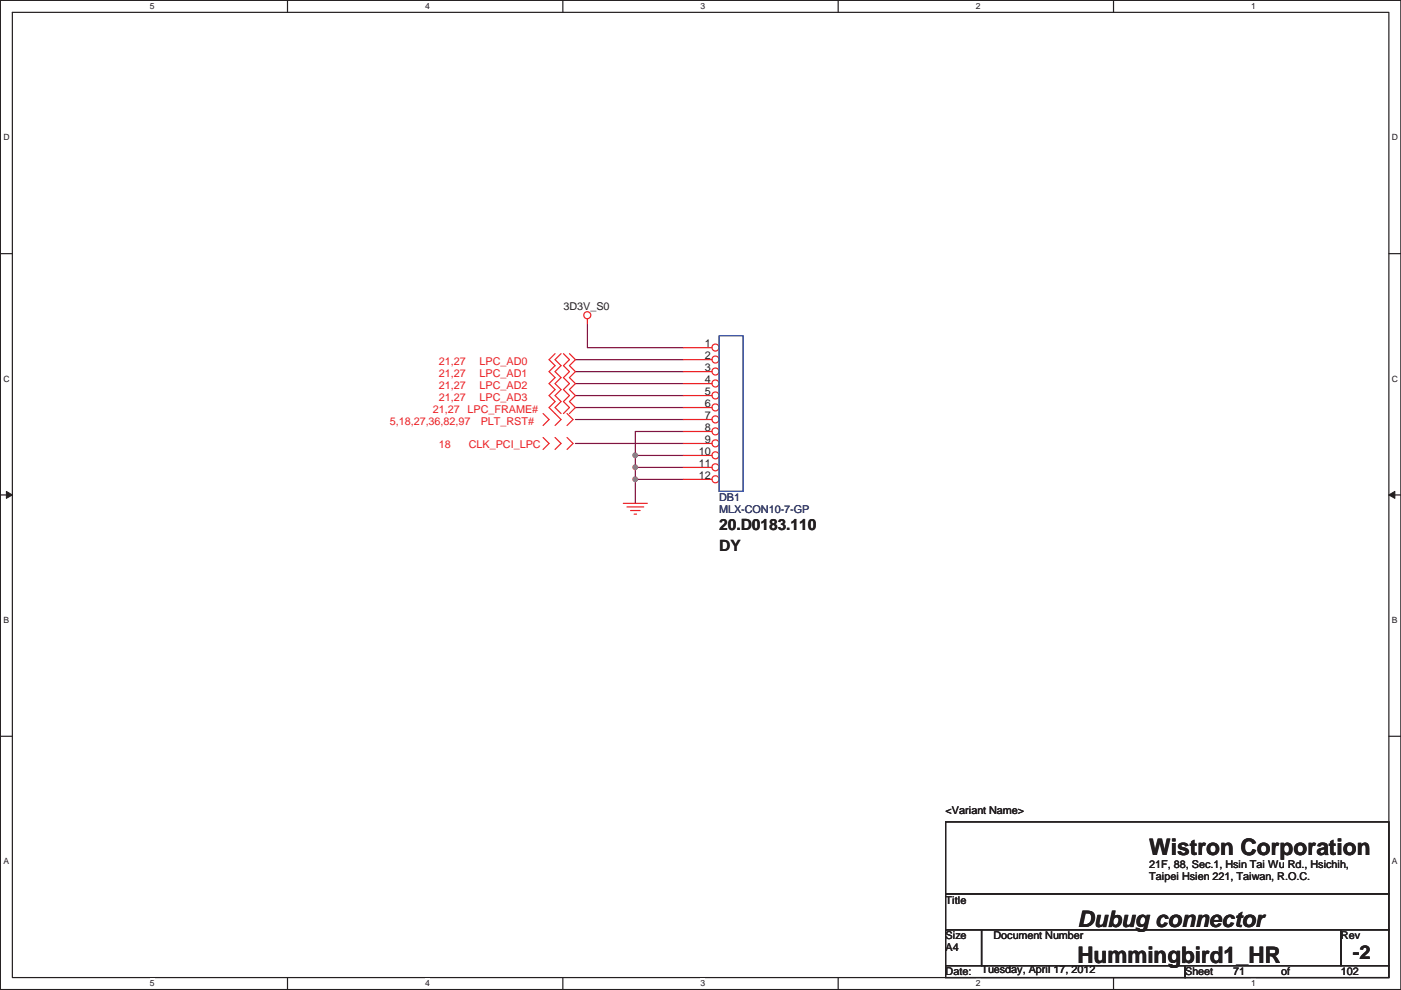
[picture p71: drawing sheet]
<svg xmlns="http://www.w3.org/2000/svg" width="297mm" height="210mm" viewBox="0 0 297 210" stroke-linecap="round" stroke-linejoin="round" font-family="sans-serif">
<defs><g id="words">
<g font-size="4.8" fill="#231f20">
<text x="243.7" y="181.4">Wistron Corporation</text>
<text x="228.4" y="196.6">Dubug connector</text>
<text x="228.4" y="204.2">Hummingbird1_HR</text>
</g>
<text font-size="4.1" fill="#231f20" x="286.8" y="203.5">-2</text>
<g font-size="3.3" fill="#231f20">
<text x="152.5" y="112.4">20.D0183.110</text>
<text x="152.5" y="117">DY</text>
</g>
<g font-size="2.3" fill="#231f20">
<text x="119.5" y="65.7">3D3V_S0</text>
<text x="149.4" y="73.7">1</text>
<text x="149.4" y="76.2">2</text>
<text x="149.4" y="78.8">3</text>
<text x="149.4" y="81.3">4</text>
<text x="149.4" y="83.9">5</text>
<text x="149.4" y="86.4">6</text>
<text x="149.4" y="88.9">7</text>
<text x="149.4" y="91.5">8</text>
<text x="149.4" y="94">9</text>
<text x="148.2" y="96.6">10</text>
<text x="148.2" y="99.1">11</text>
<text x="148.2" y="101.6">12</text>
<text x="200.5" y="172.6">&lt;Variant Name&gt;</text>
<text x="243.7" y="184">21F, 88, Sec.1, Hsin Tai Wu Rd., Hsichih,</text>
<text x="200.5" y="191.6">Title</text>
<text x="243.7" y="186.7">Taipei Hsien 221, Taiwan, R.O.C.</text>
<text x="200.5" y="199.3">Size</text>
<text x="200.5" y="201.8">A4</text>
<text x="210.6" y="199.3">Document Number</text>
<text x="284.3" y="199.3">Rev</text>
<text x="200.5" y="206.9">Date:</text>
<text x="208.1" y="206.4">Tuesday, April 17, 2012</text>
<text x="251.3" y="206.9">Sheet</text>
<text x="261.4" y="206.9">71</text>
<text x="271.6" y="206.9">of</text>
<text x="284.3" y="206.9">102</text>
</g>
<g font-size="2.3" fill="#ed2024">
<text x="93" y="77.3">21,27</text>
<text x="101.7" y="77.3">LPC_AD0</text>
<text x="93" y="79.9">21,27</text>
<text x="93" y="82.4">21,27</text>
<text x="101.7" y="79.9">LPC_AD1</text>
<text x="101.7" y="82.4">LPC_AD2</text>
<text x="91.8" y="87.5">21,27</text>
<text x="93" y="85">21,27</text>
<text x="99.1" y="87.5">LPC_FRAME#</text>
<text x="101.7" y="85">LPC_AD3</text>
<text x="82.6" y="90">5,18,27,36,82,97</text>
<text x="93" y="95.1">18</text>
<text x="99.4" y="95.1">CLK_PCI_LPC</text>
<text x="101.9" y="90">PLT_RST#</text>
</g>
<g font-size="2.3" fill="#282973">
<text x="152.5" y="106.3">DB1</text>
<text x="152.5" y="108.8">MLX-CON10-7-GP</text>
</g>
<g font-size="1.8" fill="#231f20">
<text x="31.8" y="1.9">5</text>
<text x="90.1" y="1.9">4</text>
<text x="148.5" y="1.9">3</text>
<text x="206.9" y="1.9">2</text>
<text x="265.3" y="1.9">1</text>
<text x=".7" y="29.8">D</text>
<text x="295.1" y="29.8">D</text>
<text x=".7" y="81">C</text>
<text x="295.1" y="81">C</text>
<text x=".7" y="132.2">B</text>
<text x="295.1" y="132.2">B</text>
<text x=".7" y="183.3">A</text>
<text x="295.1" y="183.3">A</text>
<text x="31.8" y="209.2">5</text>
<text x="90.1" y="209.2">4</text>
<text x="148.5" y="209.2">3</text>
<text x="206.9" y="209.2">2</text>
<text x="265.3" y="209.2">1</text>
</g>
</g></defs>
<path d="M.1 .1h296.9v209.8h-296.9zM2.6 2.6h291.9v204.7h-291.9z" fill="none" stroke="#231f20" stroke-width=".25"/>
<g fill="#fff">
<path d="M31.8 .3h1v2h-1z"/>
<path d="M31.8 207.6h1v2h-1z"/>
</g>
<path d="M61 .1v2.5M61 207.3v2.6" fill="none" stroke="#231f20" stroke-width=".25"/>
<g fill="#fff">
<path d="M90.1 .3h1v2h-1z"/>
<path d="M90.1 207.6h1v2h-1z"/>
</g>
<path d="M119.3 .1v2.5M119.3 207.3v2.6" fill="none" stroke="#231f20" stroke-width=".25"/>
<g fill="#fff">
<path d="M148.5 .3h1v2h-1z"/>
<path d="M148.5 207.6h1v2h-1z"/>
</g>
<path d="M177.7 .1v2.5M177.7 207.3v2.6" fill="none" stroke="#231f20" stroke-width=".25"/>
<g fill="#fff">
<path d="M206.9 .3h1v2h-1z"/>
<path d="M206.9 207.6h1v2h-1z"/>
</g>
<path d="M236.1 .1v2.5M236.1 207.3v2.6" fill="none" stroke="#231f20" stroke-width=".25"/>
<g fill="#fff">
<path d="M265.3 .3h.9v2h-.9z"/>
<path d="M265.3 207.6h.9v2h-.9z"/>
<path d="M.7 28.2h1.3v2h-1.3z"/>
<path d="M295.1 28.2h1.3v2h-1.3z"/>
<path d="M.7 79.4h1.3v2h-1.3z"/>
<path d="M295.1 79.4h1.3v2h-1.3z"/>
</g>
<path d="M.1 53.8h2.5M294.5 53.8h2.5" fill="none" stroke="#231f20" stroke-width=".25"/>
<g fill="#fff">
<path d="M.7 130.6h1.2v1.9h-1.2z"/>
<path d="M295.1 130.6h1.2v1.9h-1.2z"/>
</g>
<path d="M.1 105h2.5M294.5 105h2.5" fill="none" stroke="#231f20" stroke-width=".25"/>
<path d="M1.4 104.2l1.2 .8-1.2 .7z" fill="#231f20"/>
<path d="M1.4 104.2l1.2 .8-1.2 .7z" fill="none" stroke="#231f20" stroke-width=".21"/>
<path d="M294.5 105l1.2-.8v1.5z" fill="#231f20"/>
<path d="M294.5 105l1.2-.8v1.5z" fill="none" stroke="#231f20" stroke-width=".21"/>
<g fill="#fff">
<path d="M.7 181.7h1.2v2h-1.2z"/>
<path d="M295.1 181.7h1.2v2h-1.2z"/>
</g>
<path d="M.1 156.2h2.5M294.5 156.2h2.5" fill="none" stroke="#231f20" stroke-width=".25"/>
<path d="M134.7 99.1v2.6" fill="none" stroke="#7f1442" stroke-width=".25"/>
<circle cx="134.7" cy="101.7" r=".49" fill="#b9529f"/>
<circle cx="134.7" cy="101.7" r=".49" fill="none" stroke="#b9529f" stroke-width=".25"/>
<path d="M134.7 99.1h10.2" fill="none" stroke="#7f1442" stroke-width=".25"/>
<circle cx="134.7" cy="99.1" r=".49" fill="#b9529f"/>
<circle cx="134.7" cy="99.1" r=".49" fill="none" stroke="#b9529f" stroke-width=".25"/>
<path d="M124.5 73.7h20.4M122 89h22.9M144.9 96.6h-10.2v2.5" fill="none" stroke="#7f1442" stroke-width=".25"/>
<circle cx="134.7" cy="96.6" r=".49" fill="#b9529f"/>
<circle cx="134.7" cy="96.6" r=".49" fill="none" stroke="#b9529f" stroke-width=".25"/>
<path d="M122 78.8h22.9M122 76.3h22.9M124.5 68.7v5M122 94.1h22.9M122 81.4h22.9M122 83.9h22.9M122 86.4h22.9M144.9 91.5h-10.2v5.1M144.9 101.7h-10.2v5.1" fill="none" stroke="#7f1442" stroke-width=".25"/>
<g fill="none" stroke="#ed2024" stroke-width=".25">
<path d="M117.7 75l-1.3 1.3 1.3 1.3-1.3 1.2 1.3 1.3-1.3 1.3 1.3 1.2-1.3 1.3 1.3 1.3-1.3 1.2 2.6 2.6-1.3 1.3M119 75l-1.3 1.3 1.3 1.3-1.3 1.2 1.3 1.3-1.3 1.3 1.3 1.2-1.3 1.3 1.3 1.3-1.3 1.2 1.3 1.3M119.5 75l1.2 1.3-1.2 1.3 1.2 1.2-1.2 1.3 1.2 1.3-1.2 1.2 1.2 1.3-1.2 1.3 1.2 1.2-1.2 1.3M120.7 75l1.3 1.3-1.3 1.3 1.3 1.2-1.3 1.3 1.3 1.3-1.3 1.2 1.3 1.3-1.3 1.3 1.3 1.2-1.3 1.3M124.5 67.6v1.1M115.1 87.7l1.3 1.3-1.3 1.3M115.1 92.8l1.3 1.3-1.3 1.2M117.7 92.8l1.3 1.3-1.3 1.2M120.2 87.7l1.3 1.3-1.3 1.3M120.2 92.8l1.3 1.3-1.3 1.2M132.2 106.8h5M132.9 107.5h3.6"/>
<path d="M133.7 108.3h2M134.4 109h.6"/>
<circle cx="124.5" cy="66.9" r=".75"/>
</g>
<path d="M200.5 174.3h94v15.3h-94zM200.5 189.6h94v7.6h-94zM200.5 197.2h7.6v7.6h-7.6zM208.1 197.2h76.2v7.6h-76.2zM284.3 197.2h10.2v7.6h-10.2zM200.5 204.8h50.8v2.5h-50.8zM251.3 204.8h43.2v2.5h-43.2z" fill="none" stroke="#231f20" stroke-width=".25"/>
<circle cx="151.7" cy="73.7" r=".75" fill="#fff"/>
<g fill="none" stroke="#ed2024" stroke-width=".25">
<path d="M144.9 73.7h6.1"/>
<circle cx="151.7" cy="73.7" r=".75"/>
</g>
<circle cx="151.7" cy="76.3" r=".75" fill="#fff"/>
<g fill="none" stroke="#ed2024" stroke-width=".25">
<path d="M144.9 76.3h6.1"/>
<circle cx="151.7" cy="76.3" r=".75"/>
</g>
<circle cx="151.7" cy="78.8" r=".75" fill="#fff"/>
<g fill="none" stroke="#ed2024" stroke-width=".25">
<path d="M144.9 78.8h6.1"/>
<circle cx="151.7" cy="78.8" r=".75"/>
</g>
<circle cx="151.7" cy="81.3" r=".75" fill="#fff"/>
<g fill="none" stroke="#ed2024" stroke-width=".25">
<path d="M144.9 81.4h6.1"/>
<circle cx="151.7" cy="81.3" r=".75"/>
</g>
<circle cx="151.7" cy="83.9" r=".75" fill="#fff"/>
<g fill="none" stroke="#ed2024" stroke-width=".25">
<path d="M144.9 83.9h6.1"/>
<circle cx="151.7" cy="83.9" r=".75"/>
</g>
<circle cx="151.7" cy="86.4" r=".75" fill="#fff"/>
<g fill="none" stroke="#ed2024" stroke-width=".25">
<path d="M144.9 86.4h6.1"/>
<circle cx="151.7" cy="86.4" r=".75"/>
</g>
<circle cx="151.7" cy="89" r=".75" fill="#fff"/>
<g fill="none" stroke="#ed2024" stroke-width=".25">
<path d="M144.9 89h6.1"/>
<circle cx="151.7" cy="89" r=".75"/>
</g>
<circle cx="151.7" cy="91.5" r=".75" fill="#fff"/>
<g fill="none" stroke="#ed2024" stroke-width=".25">
<path d="M144.9 91.5h6.1"/>
<circle cx="151.7" cy="91.5" r=".75"/>
</g>
<circle cx="151.7" cy="94" r=".75" fill="#fff"/>
<g fill="none" stroke="#ed2024" stroke-width=".25">
<path d="M144.9 94.1h6.1"/>
<circle cx="151.7" cy="94" r=".75"/>
</g>
<circle cx="151.7" cy="96.6" r=".75" fill="#fff"/>
<g fill="none" stroke="#ed2024" stroke-width=".25">
<path d="M144.9 96.6h6.1"/>
<circle cx="151.7" cy="96.6" r=".75"/>
</g>
<circle cx="151.7" cy="99.1" r=".75" fill="#fff"/>
<g fill="none" stroke="#ed2024" stroke-width=".25">
<path d="M144.9 99.1h6.1"/>
<circle cx="151.7" cy="99.1" r=".75"/>
</g>
<circle cx="151.7" cy="101.7" r=".75" fill="#fff"/>
<g fill="none" stroke="#ed2024" stroke-width=".25">
<path d="M144.9 101.7h6.1"/>
<circle cx="151.7" cy="101.7" r=".75"/>
</g>
<path d="M152.5 71.2h5.1v33h-5.1z" fill="none" stroke="#3953a4" stroke-width=".25"/>
<circle cx="134.7" cy="101.7" r=".49" fill="#b9529f"/>
<circle cx="134.7" cy="101.7" r=".49" fill="none" stroke="#b9529f" stroke-width=".25"/>
<circle cx="134.7" cy="99.1" r=".49" fill="#b9529f"/>
<circle cx="134.7" cy="99.1" r=".49" fill="none" stroke="#b9529f" stroke-width=".25"/>
<circle cx="134.7" cy="96.6" r=".49" fill="#b9529f"/>
<circle cx="134.7" cy="96.6" r=".49" fill="none" stroke="#b9529f" stroke-width=".25"/>
<use href="#words"/>
</svg>
